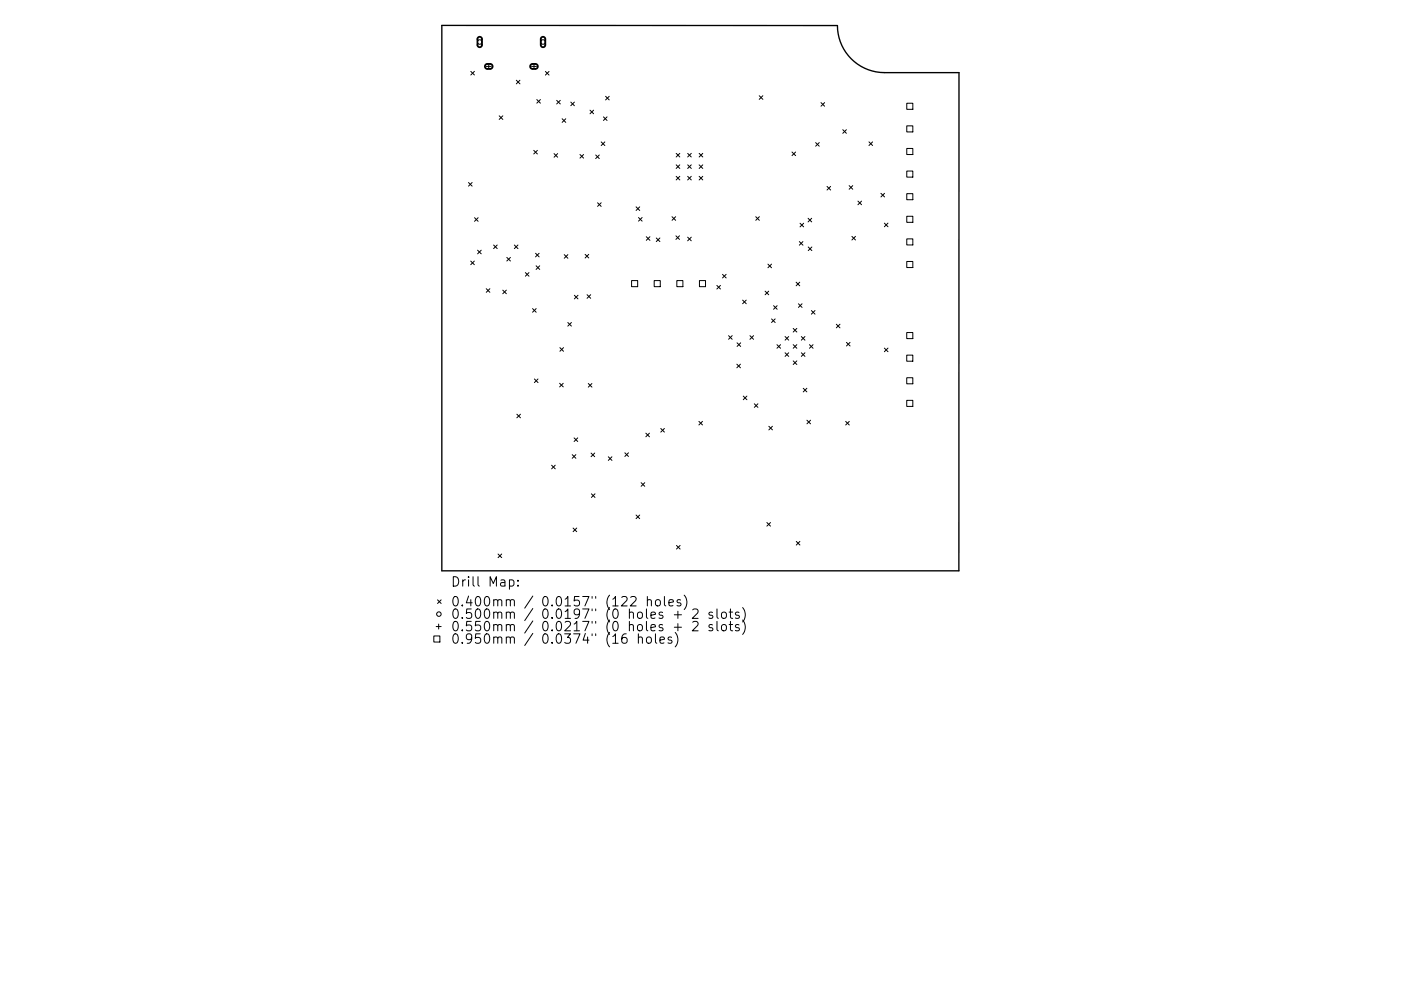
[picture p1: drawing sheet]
<svg xmlns="http://www.w3.org/2000/svg" width="297mm" height="210mm" viewBox="0 0 297 210" stroke-linecap="round" stroke-linejoin="round" font-family="sans-serif">
<defs><g id="words">
<g font-size="2.8">
<text x="95.5" y="124.5">Drill Map:</text>
<text x="95.5" y="128.7">0.400mm / 0.0157&quot; (122 holes)</text>
<text x="95.5" y="131.3">0.500mm / 0.0197&quot; (0 holes + 2 slots)</text>
<text x="95.5" y="133.9">0.550mm / 0.0217&quot; (0 holes + 2 slots)</text>
<text x="95.5" y="136.6">0.950mm / 0.0374&quot; (16 holes)</text>
</g>
</g></defs>
<path d="M93.7 5.4h83.9a10 10 0 0 0 9.9 10h15.8v105.7h-109.6z" fill="none" stroke="#000" stroke-width=".29"/>
<g fill="none" stroke="#000" stroke-width=".21">
<path d="M99.8 15.1l.8 .8M100.6 15.1l-.8 .8M103.1 14.1h1.1M103.6 13.6v1M109.5 17l.7 .8M110.2 17l-.7 .8M112.7 14.1h1M113.2 13.6v1M115.6 15.2l.8 .7M116.4 15.2l-.8 .7M99.3 38.7l.8 .8M100.1 38.7l-.8 .8"/>
<path d="M105.8 24.6l.8 .7M106.6 24.6l-.8 .7M113.2 31.9l.7 .8M113.8 21.1l.8 .8M113.9 31.9l-.7 .8M114.6 21.1l-.8 .8M117.5 32.6l.7 .8M118 21.3l.8 .8M118.2 32.6l-.7 .8M118.8 21.3l-.8 .8M119.2 25.2l.8 .8M120 25.2l-.8 .8"/>
<path d="M121 21.7l.8 .7M121.8 21.7l-.8 .7M123 32.8l.7 .7M123.7 32.8l-.7 .7M125.1 23.4l.8 .7M125.9 23.4l-.8 .7M126.3 32.9l.8 .7M127.1 32.9l-.8 .7M127.5 30.1l.7 .8M127.9 24.8l.8 .8M128.2 30.1l-.7 .8M128.4 20.4l.8 .8"/>
<path d="M128.7 24.8l-.8 .8M129.2 20.4l-.8 .8M143.4 32.5l.7 .8M143.4 35l.7 .7M143.4 37.4l.7 .8M144.1 35l-.7 .7M144.1 32.5l-.7 .8M144.1 37.4l-.7 .8M145.8 35l.8 .7M145.8 32.5l.8 .8M145.8 37.4l.8 .8M146.6 32.5l-.8 .8"/>
<path d="M146.6 35l-.8 .7M146.6 37.4l-.8 .8M148.2 37.4l.8 .8M148.2 32.5l.8 .8M148.2 35l.8 .7M149 32.5l-.8 .8M149 35l-.8 .7M149 37.4l-.8 .8M161 20.3l.7 .8M161.7 20.3l-.7 .8M167.9 32.3l.8 .7M168.7 32.3l-.8 .7"/>
<path d="M172.9 30.3l.8 .7M173.7 30.3l-.8 .7M174.1 21.8l.7 .7M174.8 21.8l-.7 .7M175.3 39.5l.8 .8M176.1 39.5l-.8 .8M178.7 27.5l.8 .8M179.5 27.5l-.8 .8M180 39.4l.8 .7M180.8 39.4l-.8 .7M184.2 30.1l.8 .8M185 30.1l-.8 .8"/>
<path d="M192.3 21.9h1.2v1.3h-1.2zM192.3 26.7h1.2v1.3h-1.2zM192.3 31.5h1.2v1.3h-1.2zM192.3 36.3h1.2v1.3h-1.2zM99.8 55.4l.8 .8M100.6 55.4l-.8 .8M100.6 46.2l.8 .8M101.3 53.1l.7 .8M101.4 46.2l-.8 .8M102 53.1l-.7 .8M104.7 52l.7 .7M105.4 52l-.7 .7"/>
<path d="M107.5 54.6l.7 .8M108.2 54.6l-.7 .8M109 52l.8 .7M109.8 52l-.8 .7M111.4 57.8l.8 .8M112.2 57.8l-.8 .8M113.5 53.7l.8 .8M113.7 56.4l.7 .8M114.3 53.7l-.8 .8M114.4 56.4l-.7 .8M119.6 54l.8 .8M120.4 54l-.8 .8"/>
<path d="M124.1 54l.7 .7M124.8 54l-.7 .7M126.7 43l.8 .8M127.5 43l-.8 .8M133.9 59.5h1.3v1.3h-1.3zM134.9 43.9l.7 .8M135.4 46.2l.7 .7M135.6 43.9l-.7 .8M136.1 46.2l-.7 .7M137 50.2l.8 .8M137.8 50.2l-.8 .8M138.7 59.5h1.3v1.3h-1.3z"/>
<path d="M139.1 50.5l.8 .8M139.9 50.5l-.8 .8M142.5 46l.8 .7M143.3 46l-.8 .7M143.3 50l.8 .8M143.5 59.5h1.3v1.3h-1.3zM144.1 50l-.8 .8M145.8 50.3l.8 .8M146.6 50.3l-.8 .8M148.3 59.5h1.3v1.3h-1.3zM153.2 58.2l.8 .8M154 58.2l-.8 .8"/>
<path d="M160.2 46l.8 .7M161 46l-.8 .7M162.8 56l.8 .8M163.6 56l-.8 .8M168.8 59.9l.8 .7M169.5 51.3l.7 .7M169.6 59.9l-.8 .7M169.6 47.4l.8 .7M170.2 51.3l-.7 .7M170.4 47.4l-.8 .7M171.3 46.3l.8 .8M171.4 52.4l.7 .8"/>
<path d="M172.1 46.3l-.8 .8M172.1 52.4l-.7 .8M180.6 50.2l.8 .7M181.4 50.2l-.8 .7M181.9 42.7l.8 .7M182.7 42.7l-.8 .7M186.8 41l.7 .8M187.5 47.3l.8 .8M187.5 41l-.7 .8M188.3 47.3l-.8 .8M192.3 41.1h1.2v1.3h-1.2zM192.3 45.9h1.2v1.3h-1.2z"/>
<path d="M192.3 50.7h1.2v1.3h-1.2zM192.3 55.5h1.2v1.3h-1.2zM103.1 61.3l.8 .7M103.9 61.3l-.8 .7M106.6 61.6l.8 .7M107.4 61.6l-.8 .7M112.9 65.5l.8 .7M113.7 65.5l-.8 .7M118.7 73.8l.8 .7M119.5 73.8l-.8 .7M120.4 68.4l.8 .8M121.2 68.4l-.8 .8"/>
<path d="M121.8 62.6l.7 .8M122.5 62.6l-.7 .8M124.5 62.5l.7 .8M125.2 62.5l-.7 .8M152 60.6l.8 .7M152.8 60.6l-.8 .7M154.5 71.2l.7 .8M155.2 71.2l-.7 .8M156.2 77.3l.8 .7M156.3 72.7l.7 .8M157 77.3l-.8 .7M157 72.7l-.7 .8"/>
<path d="M157.5 63.7l.7 .7M158.2 63.7l-.7 .7M159 71.2l.8 .8M159.8 71.2l-.8 .8M162.2 61.8l.8 .7M163 61.8l-.8 .7M163.6 67.7l.7 .7M164 64.9l.8 .7M164.3 67.7l-.7 .7M164.7 73.1l.8 .8M164.8 64.9l-.8 .7M165.5 73.1l-.8 .8"/>
<path d="M166.5 74.8l.7 .8M166.5 71.4l.7 .8M167.2 71.4l-.7 .8M167.2 74.8l-.7 .8M168.2 73.1l.7 .8M168.2 69.7l.7 .7M168.2 76.6l.7 .7M168.9 69.7l-.7 .7M168.9 73.1l-.7 .8M168.9 76.6l-.7 .7M169.3 64.5l.7 .7M169.9 74.8l.8 .8"/>
<path d="M169.9 71.4l.8 .8M170 64.5l-.7 .7M170.7 71.4l-.8 .8M170.7 74.8l-.8 .8M171.6 73.1l.8 .8M172 65.9l.8 .8M172.4 73.1l-.8 .8M172.8 65.9l-.8 .8M177.3 68.8l.8 .8M178.1 68.8l-.8 .8M179.5 72.6l.7 .8M180.2 72.6l-.7 .8"/>
<path d="M187.5 73.9l.8 .7M188.3 73.9l-.8 .7M192.2 70.6h1.3v1.2h-1.3zM192.2 75.3h1.3v1.3h-1.3zM109.6 87.9l.7 .7M110.3 87.9l-.7 .7M113.3 80.4l.8 .8M114.1 80.4l-.8 .8M117 98.7l.7 .8M117.7 98.7l-.7 .8M118.7 81.3l.7 .8M119.4 81.3l-.7 .8"/>
<path d="M121.3 96.5l.8 .7M121.7 92.9l.8 .8M122.1 96.5l-.8 .7M122.5 92.9l-.8 .8M124.7 81.4l.8 .7M125.3 96.1l.8 .8M125.5 81.4l-.8 .7M126.1 96.1l-.8 .8M129 96.9l.7 .8M129.7 96.9l-.7 .8M132.5 96.1l.7 .7M133.2 96.1l-.7 .7"/>
<path d="M136.9 91.9l.8 .8M137.7 91.9l-.8 .8M140.1 90.9l.8 .8M140.9 90.9l-.8 .8M148.2 89.4l.7 .8M148.9 89.4l-.7 .8M157.6 84l.8 .8M158.4 84l-.8 .8M159.9 85.7l.8 .7M160.7 85.7l-.8 .7M163 90.4l.8 .8M163.8 90.4l-.8 .8"/>
<path d="M170.3 82.4l.8 .7M171.1 82.4l-.8 .7M171.1 89.2l.8 .7M171.9 89.2l-.8 .7M179.3 89.4l.8 .8M180.1 89.4l-.8 .8M192.2 80.1h1.3v1.3h-1.3zM192.2 84.9h1.3v1.3h-1.3zM105.6 117.5l.8 .8M106.4 117.5l-.8 .8M121.5 112l.8 .8M122.3 112l-.8 .8"/>
<path d="M125.4 104.8l.8 .7M126.2 104.8l-.8 .7M134.9 109.3l.7 .7M135.6 109.3l-.7 .7M135.9 102.4l.8 .8M136.7 102.4l-.8 .8M143.4 115.7l.8 .8M144.2 115.7l-.8 .8M162.6 110.9l.8 .7M163.4 110.9l-.8 .7M168.8 114.9l.8 .7M169.6 114.9l-.8 .7"/>
<path d="M92 134.9h1.3v1.3h-1.3zM92.5 132.9h1M92.8 127.3l.7 .7M93 132.4v1.1M93.5 127.3l-.7 .7M108 123.1l.6-.1 .4 .4v.6l-.2 .3h-.8M109.8 124.2v.2M109.8 123.1v.2M132.8 134.5a.79 .79 0 0 0-1 .8v.8l.2 .3 .6 .1 .3-.2 .1-.7-.2-.3-.6-.1-.4 .4M133.7 126.7l.3-.1 .7 .1a.54 .54 0 0 1 .1 .7l-1.2 1.2h1.3M135.3 135.3a.5 .5 0 0 1 .9 .1v1.1M135.3 134.5v2"/>
<path d="M137.2 135.3a.54 .54 0 0 1 .5-.2 .54 .54 0 0 1 .4 .4l-.1 .8a.54 .54 0 0 1-.5 .2 .54 .54 0 0 1-.4-.4zM137.3 127.4l.2-.2 .5 .1 .1 1.3M137.3 126.6v2M139 134.5v1.7l.3 .3M139.1 127.4l.2-.2a.54 .54 0 0 1 .7 .4l-.1 .8-.6 .2-.3-.4zM139.9 135.8l1-.2-.1-.4-.6-.1-.3 .3 .1 1h.8M140.9 126.6v1.7l.3 .3M141.8 127.9l1-.2-.1-.4-.6-.1-.3 .3 .1 1h.8M142.4 135.2l-.5-.1-.3 .3 .1 .3 .7 .2v.5h-.8M143 130.4h1.5M143 133.1h1.5M143.2 134.2a2.29 2.29 0 0 1 0 3"/>
<path d="M143.7 129.7v1.5M143.7 132.3v1.5M144.3 127.3l-.5-.1-.3 .3 .1 .3 .7 .2v.5h-.8M145.1 126.3a2.29 2.29 0 0 1 0 3M146.9 129.4l.3-.2 .6 .1a.54 .54 0 0 1 .1 .8l-1.1 1.1h1.2M146.9 132l.3-.2 .6 .1a.54 .54 0 0 1 .1 .8l-1.1 1.1h1.2M151.1 130l-.5-.1-.3 .2 .1 .3 .7 .2v.5h-.8M151.1 132.6l-.5-.1-.3 .3 .1 .3 .7 .2v.4h-.8M152 129.2v1.7l.3 .3M152 131.8v1.8l.3 .2M153.1 130.1l.1-.1a.54 .54 0 0 1 .8 .2l-.1 .8a.54 .54 0 0 1-.5 .2 .54 .54 0 0 1-.4-.4zM153.1 132.7l.1-.1a.54 .54 0 0 1 .8 .3l-.1 .7a.54 .54 0 0 1-.5 .2 .54 .54 0 0 1-.4-.3z"/>
<path d="M154.6 129.9h.7M154.6 132.5h.7M154.9 129.2v1.7l.1 .2 .3 .1M154.9 131.8v1.8l.1 .1 .3 .1M156.7 130l-.5-.1-.3 .2 .1 .3 .7 .2v.5h-.8M156.7 132.6l-.5-.1-.3 .3 .1 .3 .7 .2v.4h-.8M157.4 128.9a2.29 2.29 0 0 1 0 3.1M157.4 131.6a2.29 2.29 0 0 1 0 3"/>
<circle cx="101.7" cy="8.9" r=".48"/>
<circle cx="115.1" cy="8.9" r=".48"/>
<circle cx="93.1" cy="130.3" r=".48"/>
</g>
<path d="M101.4 7.9l.4-.1 .4 .4v1.4l-.4 .4-.4-.1-.2-.3v-1.4zM103 13.7l.3-.1h.8l.3 .3v.4l-.4 .3h-.8l-.4-.4zM112.6 13.7l.3-.1h.8l.3 .3v.4l-.4 .3h-.9l-.3-.4zM114.8 7.9l.5-.1 .3 .4v1.4l-.4 .4-.3-.1-.2-.3v-1.4z" fill="none" stroke="#000" stroke-width=".38"/>
<use href="#words"/>
</svg>
